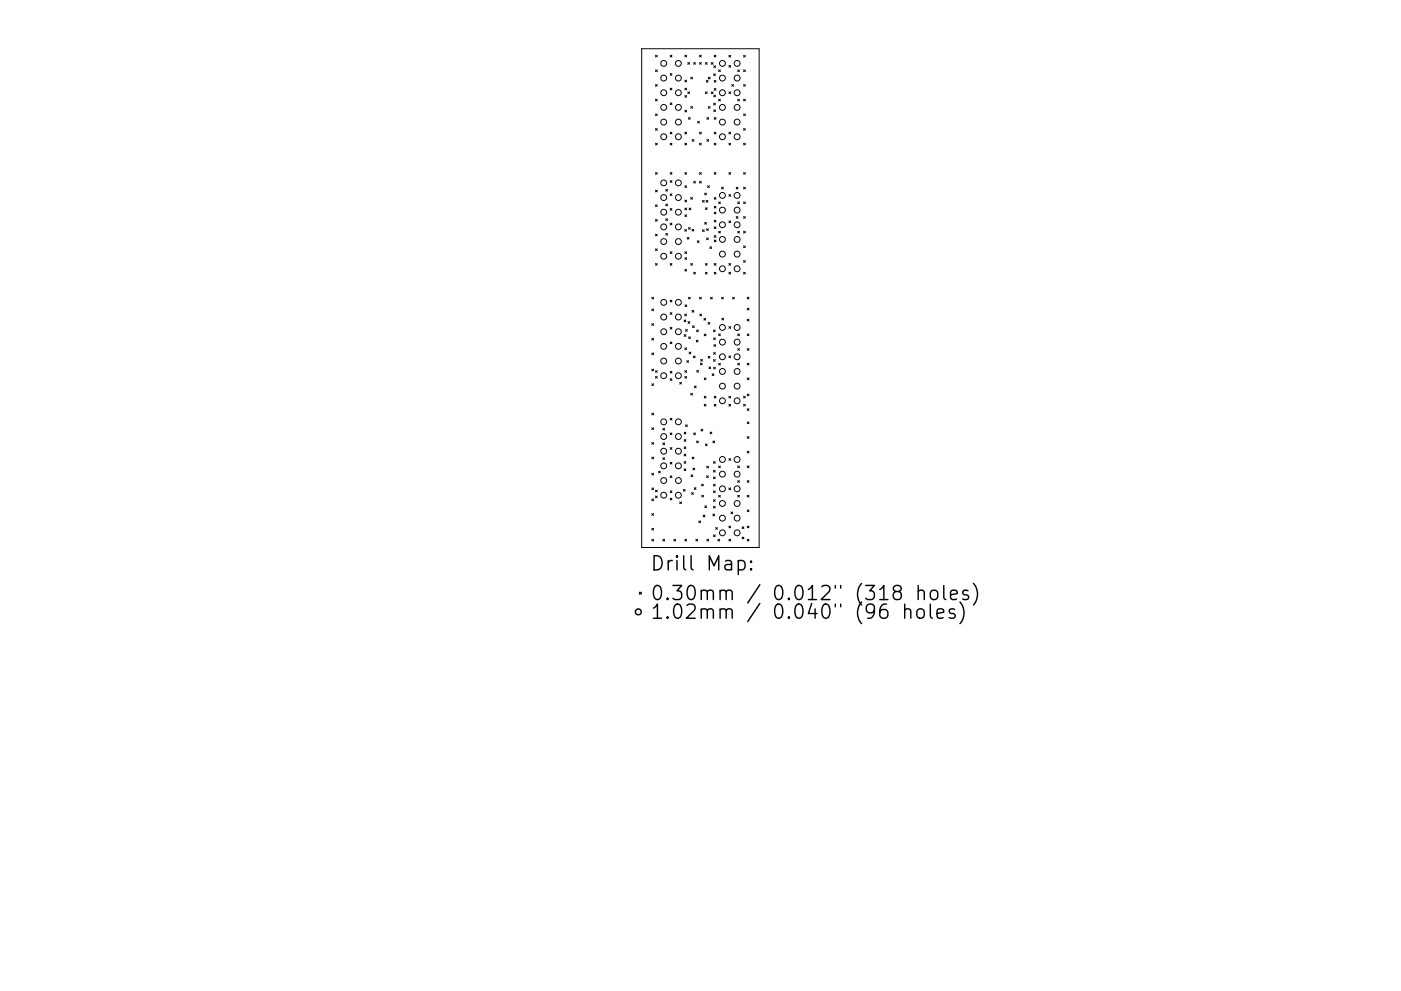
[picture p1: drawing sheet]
<svg xmlns="http://www.w3.org/2000/svg" width="297mm" height="210mm" viewBox="0 0 297 210" stroke-linecap="round" stroke-linejoin="round" font-family="sans-serif">
<defs><g id="words">
<g font-size="4.2">
<text x="138" y="121.1">Drill Map:</text>
<text x="138" y="127.4">0.30mm / 0.012&quot; (318 holes)</text>
<text x="138" y="131.3">1.02mm / 0.040&quot; (96 holes)</text>
</g>
</g></defs>
<g fill="none" stroke="#000" stroke-width=".21">
<path d="M136.1 10.3h24.9v105.9h-24.9zM139 11.7l.4 .4M139 14.8l.4 .4M139 17.9l.4 .4M139.4 11.7l-.4 .4M139.4 14.8l-.4 .4M139.4 17.9l-.4 .4M142.1 11.7l.4 .4M142.1 15.6l.4 .4M142.1 18.7l.4 .4M142.5 11.7l-.4 .4M142.5 15.6l-.4 .4"/>
<path d="M142.5 18.7l-.4 .4M145.2 11.7l.4 .4M145.2 17l.4 .4M145.2 18.7l.4 .4M145.6 11.7l-.4 .4M145.6 18.7l-.4 .4M145.6 17l-.4 .4M145.8 13.3l.4 .3M145.8 19.5l.4 .4M146.2 13.3l-.4 .3M146.2 19.5l-.4 .4M146.4 16.4l.4 .4"/>
<path d="M146.8 16.4l-.4 .4M147.1 13.3l.3 .3M147.4 13.3l-.3 .3M148.3 11.7l.4 .4M148.3 13.3l.4 .3M148.7 11.7l-.4 .4M148.7 13.3l-.4 .3M149.6 19.5l.3 .4M149.6 13.3l.3 .3M149.7 17.1l.4 .3M149.9 13.3l-.3 .3M149.9 19.5l-.3 .4"/>
<path d="M150.1 17.1l-.4 .3M150.2 16.4l.4 .4M150.6 16.4l-.4 .4M150.8 13.3l.4 .3M150.8 19.5l.4 .4M151.2 13.3l-.4 .3M151.2 19.5l-.4 .4M151.3 15.7l.4 .3M151.3 14l.4 .3M151.4 11.7l.4 .4M151.4 17.1l.4 .3M151.4 18.8l.4 .3"/>
<path d="M151.7 15.7l-.4 .3M151.7 14l-.4 .3M151.8 11.7l-.4 .4M151.8 17.1l-.4 .3M151.8 18.8l-.4 .3M152.4 14.8l.3 .4M152.7 14.8l-.3 .4M154.5 11.7l.4 .4M154.5 13.9l.4 .4M154.5 19.5l.4 .4M154.9 11.7l-.4 .4M154.9 13.9l-.4 .4"/>
<path d="M154.9 19.5l-.4 .4M155.2 17.9l.3 .4M155.5 17.9l-.3 .4M156.4 14.8l.4 .4M156.8 14.8l-.4 .4M157.7 17.9l.3 .4M157.7 14.8l.3 .4M157.7 11.7l.3 .4M158 11.7l-.3 .4M158 17.9l-.3 .4M158 14.8l-.3 .4M139 21l.4 .4"/>
<path d="M139 24.2l.4 .3M139 27.3l.4 .3M139 30.4l.4 .4M139 36.6l.4 .4M139.4 21l-.4 .4M139.4 24.2l-.4 .3M139.4 27.3l-.4 .3M139.4 30.4l-.4 .4M139.4 36.6l-.4 .4M142.1 30.4l.4 .4M142.1 21.8l.4 .4M142.1 28l.4 .4"/>
<path d="M142.1 36.6l.4 .4M142.1 38.3l.4 .4M142.5 21.8l-.4 .4M142.5 28l-.4 .4M142.5 30.4l-.4 .4M142.5 36.6l-.4 .4M142.5 38.3l-.4 .4M145.2 20.3l.4 .3M145.2 23.4l.4 .4M145.2 28l.4 .4M145.2 30.4l.4 .4M145.2 36.6l.4 .4"/>
<path d="M145.2 39.4l.4 .4M145.6 30.4l-.4 .4M145.6 20.3l-.4 .3M145.6 23.4l-.4 .4M145.6 28l-.4 .4M145.6 36.6l-.4 .4M145.6 39.4l-.4 .4M146 24.9l.4 .4M146.4 24.9l-.4 .4M146.4 22.6l.4 .4M146.8 29.6l.3 .4M146.8 22.6l-.4 .4"/>
<path d="M147.1 38.5l.3 .3M147.1 29.6l-.3 .4M147.4 38.5l-.3 .3M147.9 25.7l.4 .4M148.3 25.7l-.4 .4M148.3 30.4l.4 .4M148.3 36.6l.4 .4M148.3 28l.4 .4M148.3 38.5l.4 .3M148.7 30.4l-.4 .4M148.7 28l-.4 .4M148.7 36.6l-.4 .4"/>
<path d="M148.7 38.5l-.4 .3M149.9 29.6l.3 .4M149.9 24.9l.3 .4M150 39.4l.4 .4M150.2 22.6l.4 .4M150.2 24.9l-.3 .4M150.2 29.6l-.3 .4M150.4 39.4l-.4 .4M150.6 22.6l-.4 .4M151.3 21.9l.4 .4M151.3 20.2l.4 .3M151.3 23.3l.4 .4"/>
<path d="M151.4 24.9l.4 .4M151.4 28l.4 .4M151.4 36.6l.4 .4M151.4 30.4l.4 .4M151.7 21.9l-.4 .4M151.7 20.2l-.4 .3M151.7 23.3l-.4 .4M151.8 30.4l-.4 .4M151.8 24.9l-.4 .4M151.8 28l-.4 .4M151.8 36.6l-.4 .4M152.4 21l.3 .4"/>
<path d="M152.7 21l-.3 .4M153 39.7l.4 .4M153.4 39.7l-.4 .4M154.5 30.4l.4 .4M154.5 36.6l.4 .4M154.5 28l.4 .4M154.9 30.4l-.4 .4M154.9 28l-.4 .4M154.9 36.6l-.4 .4M156.1 39.7l.4 .4M156.4 21l.4 .4M156.5 39.7l-.4 .4"/>
<path d="M156.8 21l-.4 .4M157.7 39.7l.3 .4M157.7 27.3l.3 .3M157.7 21l.3 .4M157.7 36.6l.3 .4M157.7 24.2l.3 .3M157.7 30.4l.3 .4M158 21l-.3 .4M158 24.2l-.3 .3M158 36.6l-.3 .4M158 27.3l-.3 .3M158 30.4l-.3 .4"/>
<path d="M158 39.7l-.3 .4M139 40.3l.4 .4M139 43.5l.4 .3M139 46.6l.4 .3M139 49.7l.4 .4M139 52.8l.4 .4M139 55.9l.4 .4M139.4 40.3l-.4 .4M139.4 43.5l-.4 .3M139.4 46.6l-.4 .3M139.4 49.7l-.4 .4M139.4 52.8l-.4 .4"/>
<path d="M139.4 55.9l-.4 .4M141.2 40.2l.3 .4M141.2 43.3l.3 .4M141.2 46.4l.3 .4M141.2 49.5l.3 .4M141.5 40.2l-.3 .4M141.5 43.3l-.3 .4M141.5 46.4l-.3 .4M141.5 49.5l-.3 .4M142.1 55.9l.4 .4M142.1 41.1l.4 .4M142.1 44.2l.4 .4"/>
<path d="M142.1 47.3l.4 .4M142.1 53.4l.4 .4M142.5 41.1l-.4 .4M142.5 44.2l-.4 .4M142.5 47.3l-.4 .4M142.5 53.4l-.4 .4M142.5 55.9l-.4 .4M145.2 48.7l.3 .4M145.2 42.5l.4 .3M145.2 44.1l.4 .4M145.2 45.6l.4 .3M145.2 53.4l.4 .4"/>
<path d="M145.2 54.7l.4 .3M145.2 57.2l.4 .3M145.5 48.7l-.3 .4M145.6 42.5l-.4 .3M145.6 44.1l-.4 .4M145.6 45.6l-.4 .3M145.6 53.4l-.4 .4M145.6 54.7l-.4 .3M145.6 57.2l-.4 .3M145.7 50.4l.4 .3M146 48.3l.4 .4M146.1 50.4l-.4 .3"/>
<path d="M146.1 44.1l.4 .4M146.4 48.3l-.4 .4M146.4 55.9l.4 .4M146.4 41.9l.4 .4M146.5 44.1l-.4 .4M146.7 48.7l.4 .3M146.8 55.9l-.4 .4M146.8 41.9l-.4 .4M147.1 57.8l.3 .3M147.1 48.7l-.4 .3M147.4 57.8l-.3 .3M147.8 51.1l.4 .4"/>
<path d="M148.2 51.1l-.4 .4M148.9 42.5l.4 .4M148.9 48.7l.4 .4M149.3 42.5l-.4 .4M149.3 48.7l-.4 .4M149.4 41l.4 .3M149.4 47.2l.4 .4M149.6 44.1l.3 .4M149.6 57.8l.3 .3M149.6 55.9l.3 .4M149.7 42.5l.4 .4M149.8 41l-.4 .3"/>
<path d="M149.8 47.2l-.4 .4M149.8 48.5l.4 .4M149.8 50.5l.4 .4M149.9 44.1l-.3 .4M149.9 55.9l-.3 .4M149.9 57.8l-.3 .3M150.1 42.5l-.4 .4M150.2 48.5l-.4 .4M150.2 50.5l-.4 .4M150.5 52.4l.4 .3M150.9 52.4l-.4 .3M151.4 45l.4 .4"/>
<path d="M151.4 41.9l.4 .4M151.4 43.8l.4 .3M151.4 46.7l.4 .4M151.4 48.1l.4 .4M151.4 50l.4 .4M151.4 50.9l.4 .4M151.4 55.9l.4 .4M151.4 57.8l.4 .3M151.8 50.9l-.4 .4M151.8 55.9l-.4 .4M151.8 41.9l-.4 .4M151.8 43.8l-.4 .3"/>
<path d="M151.8 45l-.4 .4M151.8 46.7l-.4 .4M151.8 48.1l-.4 .4M151.8 50l-.4 .4M151.8 57.8l-.4 .3M152.4 49.1l.3 .3M152.4 42.8l.3 .4M152.7 42.8l-.3 .4M152.7 49.1l-.3 .3M154.5 55.9l.4 .4M154.5 57.8l.4 .3M154.5 41.3l.4 .4"/>
<path d="M154.5 46.9l.4 .4M154.9 46.9l-.4 .4M154.9 41.3l-.4 .4M154.9 55.9l-.4 .4M154.9 57.8l-.4 .3M156.1 45.9l.4 .4M156.4 42.8l.4 .4M156.4 49.1l.4 .3M156.5 45.9l-.4 .4M156.8 49.1l-.4 .3M156.8 42.8l-.4 .4M157.7 55.3l.3 .4"/>
<path d="M157.7 42.8l.3 .4M157.7 49.1l.3 .3M157.7 45.9l.3 .4M157.7 52.2l.3 .3M157.7 57.8l.3 .3M158 55.3l-.3 .4M158 42.8l-.3 .4M158 45.9l-.3 .4M158 49.1l-.3 .3M158 52.2l-.3 .3M158 57.8l-.3 .3M138.2 63.1l.4 .3"/>
<path d="M138.2 65.6l.4 .3M138.2 68.7l.4 .3M138.2 71.8l.4 .4M138.2 74.9l.4 .4M138.2 78.3l.4 .4M138.6 63.1l-.4 .3M138.6 65.6l-.4 .3M138.6 68.7l-.4 .3M138.6 71.8l-.4 .4M138.6 74.9l-.4 .4M138.6 78.3l-.4 .4M139 78.6l.4 .4"/>
<path d="M139 79.9l.4 .3M139.4 78.6l-.4 .4M139.4 79.9l-.4 .3M142.1 69.4l.4 .4M142.1 72.6l.4 .3M142.1 63.7l.4 .4M142.1 66.3l.4 .4M142.1 78.8l.4 .4M142.5 63.7l-.4 .4M142.5 66.3l-.4 .4M142.5 69.4l-.4 .4M142.5 72.6l-.4 .3"/>
<path d="M142.5 78.8l-.4 .4M145 67.9l.4 .4M145 71l.4 .4M145.2 66.6l.3 .4M145.2 73.8l.4 .4M145.2 78.6l.4 .4M145.2 79.9l.4 .3M145.2 64.7l.4 .4M145.4 69.9l.3 .4M145.4 67.9l-.4 .4M145.4 71l-.4 .4M145.5 66.6l-.3 .4"/>
<path d="M145.6 73.8l-.4 .4M145.6 78.6l-.4 .4M145.6 79.9l-.4 .3M145.6 64.7l-.4 .4M145.6 76.5l.4 .4M145.7 69.9l-.3 .4M145.9 68.2l.4 .4M146 76.5l-.4 .4M146 63.1l.4 .3M146 71.5l.4 .3M146.1 74.7l.4 .4M146.3 68.2l-.4 .4"/>
<path d="M146.4 63.1l-.4 .3M146.4 71.5l-.4 .3M146.5 74.7l-.4 .4M146.7 65.9l.4 .3M146.8 69.1l.4 .4M147 75.5l.4 .4M147.1 65.9l-.4 .3M147.2 69.1l-.4 .4M147.4 75.5l-.4 .4M147.6 72.2l.4 .4M147.7 70l.4 .4M147.7 78.6l.4 .4"/>
<path d="M148 72.2l-.4 .4M148.1 70l-.4 .4M148.1 78.6l-.4 .4M148.3 63.1l.4 .3M148.4 66.6l.4 .4M148.5 77l.4 .4M148.6 76.3l.3 .3M148.7 63.1l-.4 .3M148.8 66.6l-.4 .4M148.9 77l-.4 .4M148.9 76.3l-.3 .3M149.2 67.5l.4 .4"/>
<path d="M149.3 70.9l.4 .3M149.6 67.5l-.4 .4M149.7 70.9l-.4 .3M150.1 68.4l.4 .4M150.2 75.6l.3 .4M150.3 77.8l.4 .4M150.5 68.4l-.4 .4M150.5 75.6l-.3 .4M150.6 63.1l.4 .3M150.7 77.8l-.4 .4M151 79.3l.4 .4M151 63.1l-.4 .3"/>
<path d="M151.3 70l.3 .4M151.3 76.3l.3 .4M151.3 77.9l.4 .4M151.3 74.8l.4 .4M151.3 71.7l.4 .4M151.4 79.3l-.4 .4M151.4 73.1l.3 .4M151.6 70l-.3 .4M151.6 76.3l-.3 .4M151.7 77.9l-.4 .4M151.7 74.8l-.4 .4M151.7 71.7l-.4 .4"/>
<path d="M151.7 73.1l-.3 .4M152.4 70.8l.3 .4M152.4 77.1l.3 .3M152.7 70.8l-.3 .4M152.7 77.1l-.3 .3M153 63.1l.4 .3M153 67.5l.4 .4M153.4 63.1l-.4 .3M153.4 67.5l-.4 .4M154.5 69.3l.4 .4M154.5 75.5l.4 .4M154.9 69.3l-.4 .4"/>
<path d="M154.9 75.5l-.4 .4M155.3 63.1l.4 .3M155.7 63.1l-.4 .3M156.4 70.8l.4 .4M156.4 74l.4 .3M156.4 77.1l.4 .3M156.8 70.8l-.4 .4M156.8 74l-.4 .3M156.8 77.1l-.4 .3M158.4 63.1l.4 .3M158.4 70.8l.4 .4M158.4 65.4l.4 .4"/>
<path d="M158.4 67.7l.4 .4M158.4 74l.4 .3M158.4 77.1l.4 .3M158.8 65.4l-.4 .4M158.8 77.1l-.4 .3M158.8 63.1l-.4 .3M158.8 67.7l-.4 .4M158.8 70.8l-.4 .4M158.8 74l-.4 .3M138.2 81.4l.4 .4M138.2 87.7l.4 .3M138.2 90.8l.4 .3"/>
<path d="M138.2 93.9l.4 .3M138.2 97l.4 .4M138.6 81.4l-.4 .4M138.6 87.7l-.4 .3M138.6 90.8l-.4 .3M138.6 93.9l-.4 .3M138.6 97l-.4 .4M139.6 100l.4 .4M140 100l-.4 .4M140.5 90.9l.4 .4M140.5 94l.4 .3M140.5 97.1l.4 .4"/>
<path d="M140.9 90.9l-.4 .4M140.9 94l-.4 .3M140.9 97.1l-.4 .4M142.1 80.3l.4 .4M142.1 88.7l.4 .4M142.1 91.9l.4 .3M142.1 95l.4 .3M142.1 98.1l.4 .4M142.5 80.3l-.4 .4M142.5 88.7l-.4 .4M142.5 91.9l-.4 .3M142.5 95l-.4 .3"/>
<path d="M142.5 98.1l-.4 .4M144.1 81.1l.4 .4M144.5 81.1l-.4 .4M145 91.7l.4 .4M145 94.8l.4 .4M145 97.9l.4 .4M145 93.3l.4 .3M145 96.4l.4 .3M145 99.5l.4 .4M145.4 90.1l.3 .4M145.4 97.9l-.4 .4M145.4 91.7l-.4 .4"/>
<path d="M145.4 93.3l-.4 .3M145.4 94.8l-.4 .4M145.4 96.4l-.4 .3M145.4 99.5l-.4 .4M145.7 90.1l-.3 .4M146.4 83.4l.4 .4M146.8 97l.3 .4M146.8 83.4l-.4 .4M146.9 99.3l.4 .4M147.1 91.9l.3 .3M147.1 97l-.3 .4M147.2 81.9l.4 .4"/>
<path d="M147.3 99.3l-.4 .4M147.4 91.9l-.3 .3M147.6 81.9l-.4 .4M147.7 93.6l.4 .3M148.1 93.6l-.4 .3M148.6 91.1l.4 .3M149 91.1l-.4 .3M149.3 80.2l.4 .4M149.3 84.1l.4 .3M149.3 85.8l.4 .4M149.6 94.2l.3 .4M149.7 80.2l-.4 .4"/>
<path d="M149.7 84.1l-.4 .3M149.7 85.8l-.4 .4M149.8 98.9l.4 .4M149.9 94.2l-.3 .4M150.2 98.9l-.4 .4M150.6 91.7l.3 .3M150.9 91.7l-.3 .3M151.1 93.6l.4 .3M151.3 97.9l.3 .4M151.3 99.8l.3 .4M151.4 84.1l.4 .3M151.4 85.8l.4 .4"/>
<path d="M151.5 93.6l-.4 .3M151.6 97.9l-.3 .4M151.6 99.8l-.3 .4M151.8 84.1l-.4 .3M151.8 85.8l-.4 .4M152.4 98.9l.3 .3M152.7 98.9l-.3 .3M154.5 84.1l.4 .3M154.5 85.8l.4 .4M154.5 97.3l.4 .4M154.9 84.1l-.4 .3M154.9 85.8l-.4 .4"/>
<path d="M154.9 97.3l-.4 .4M156.4 98.9l.4 .3M156.8 98.9l-.4 .3M157.7 84.1l.3 .3M157.7 85.8l.3 .4M158 84.1l-.3 .3M158 85.8l-.3 .4M158.4 86.7l.4 .4M158.4 80.2l.4 .4M158.4 83.6l.4 .4M158.4 89.5l.4 .4M158.4 92.6l.4 .4"/>
<path d="M158.4 95.7l.4 .4M158.4 98.9l.4 .3M158.8 80.2l-.4 .4M158.8 98.9l-.4 .3M158.8 92.6l-.4 .4M158.8 83.6l-.4 .4M158.8 86.7l-.4 .4M158.8 89.5l-.4 .4M158.8 95.7l-.4 .4M138.2 100.4l.4 .4M138.2 103.5l.4 .4M138.2 105.9l.4 .3"/>
<path d="M138.2 109l.4 .3M138.2 112.1l.4 .4M138.2 114.4l.4 .4M138.6 100.4l-.4 .4M138.6 103.5l-.4 .4M138.6 105.9l-.4 .3M138.6 109l-.4 .3M138.6 112.1l-.4 .4M138.6 114.4l-.4 .4M139 104l.4 .4M139 105.2l.4 .4M139.4 104l-.4 .4"/>
<path d="M139.4 105.2l-.4 .4M140.5 114.4l.4 .4M140.9 114.4l-.4 .4M142.1 101l.4 .3M142.1 104.1l.4 .4M142.1 105.7l.4 .4M142.5 101l-.4 .3M142.5 104.1l-.4 .4M142.5 105.7l-.4 .4M142.9 114.4l.3 .4M143.2 114.4l-.3 .4M144.1 106.5l.4 .4"/>
<path d="M144.5 106.5l-.4 .4M144.9 103.8l.4 .4M145.2 114.4l.4 .4M145.3 103.8l-.4 .4M145.6 114.4l-.4 .4M146.5 100.8l.4 .3M146.6 104.5l.4 .4M146.9 100.8l-.4 .3M147 104.5l-.4 .4M147.2 103.5l.4 .3M147.5 114.4l.4 .4M147.6 103.5l-.4 .3"/>
<path d="M147.9 114.4l-.4 .4M148.2 110.5l.3 .4M148.5 110.5l-.3 .4M148.8 102.7l.3 .4M148.8 105.1l.4 .4M149.1 109.3l.4 .4M149.1 102.7l-.3 .4M149.2 105.1l-.4 .4M149.4 107.3l.4 .4M149.5 109.3l-.4 .4M149.8 107.3l-.4 .4M149.8 100.9l.4 .4"/>
<path d="M149.9 114.4l.3 .4M150.2 100.9l-.4 .4M150.2 114.4l-.3 .4M151.1 109.1l.4 .3M151.3 104.1l.3 .4M151.3 101.2l.3 .4M151.3 102.7l.3 .4M151.3 106l.3 .4M151.3 107.4l.3 .4M151.3 113.5l.3 .4M151.5 109.1l-.4 .3M151.6 106l-.3 .4"/>
<path d="M151.6 107.4l-.3 .4M151.6 101.2l-.3 .4M151.6 102.7l-.3 .4M151.6 104.1l-.3 .4M151.6 113.5l-.3 .4M151.7 111.9l.4 .4M152.1 111.9l-.4 .4M152.2 114.4l.4 .4M152.4 105.1l.3 .4M152.6 114.4l-.4 .4M152.7 105.1l-.3 .4M154.5 103.5l.4 .4"/>
<path d="M154.5 111.6l.4 .4M154.5 114.4l.4 .4M154.9 103.5l-.4 .4M154.9 111.6l-.4 .4M154.9 114.4l-.4 .4M155 108.6l.3 .4M155.3 108.6l-.3 .4M156.4 102l.4 .3M156.4 105.1l.4 .4M156.8 102l-.4 .3M156.8 105.1l-.4 .4M157.3 111.8l.4 .3"/>
<path d="M157.3 114l.4 .3M157.7 111.8l-.4 .3M157.7 114l-.4 .3M158.4 105.1l.4 .4M158.4 102l.4 .3M158.4 108.2l.4 .4M158.4 111.6l.4 .4M158.4 114.4l.4 .4M158.8 108.2l-.4 .4M158.8 102l-.4 .3M158.8 105.1l-.4 .4M158.8 111.6l-.4 .4"/>
<path d="M158.8 114.4l-.4 .4"/>
<circle cx="140.7" cy="13.5" r=".62"/>
<circle cx="140.7" cy="16.6" r=".62"/>
<circle cx="140.7" cy="19.7" r=".62"/>
<circle cx="143.8" cy="13.5" r=".62"/>
<circle cx="143.8" cy="16.6" r=".62"/>
<circle cx="143.8" cy="19.7" r=".62"/>
<circle cx="153.2" cy="13.5" r=".62"/>
<circle cx="153.2" cy="16.6" r=".62"/>
<circle cx="153.2" cy="19.7" r=".62"/>
<circle cx="156.3" cy="13.5" r=".62"/>
<circle cx="156.3" cy="16.6" r=".62"/>
<circle cx="156.3" cy="19.7" r=".62"/>
<circle cx="140.7" cy="29" r=".62"/>
<circle cx="140.7" cy="38.8" r=".62"/>
<circle cx="140.7" cy="22.8" r=".62"/>
<circle cx="140.7" cy="25.9" r=".62"/>
<circle cx="143.8" cy="29" r=".62"/>
<circle cx="143.8" cy="38.8" r=".62"/>
<circle cx="143.8" cy="22.8" r=".62"/>
<circle cx="143.8" cy="25.9" r=".62"/>
<circle cx="153.2" cy="29" r=".62"/>
<circle cx="153.2" cy="22.8" r=".62"/>
<circle cx="153.2" cy="25.9" r=".62"/>
<circle cx="156.3" cy="29" r=".62"/>
<circle cx="156.3" cy="22.8" r=".62"/>
<circle cx="156.3" cy="25.9" r=".62"/>
<circle cx="140.7" cy="45" r=".62"/>
<circle cx="140.7" cy="54.4" r=".62"/>
<circle cx="140.7" cy="48.1" r=".62"/>
<circle cx="140.7" cy="41.9" r=".62"/>
<circle cx="140.7" cy="51.3" r=".62"/>
<circle cx="143.8" cy="45" r=".62"/>
<circle cx="143.8" cy="54.4" r=".62"/>
<circle cx="143.8" cy="48.1" r=".62"/>
<circle cx="143.8" cy="41.9" r=".62"/>
<circle cx="143.8" cy="51.3" r=".62"/>
<circle cx="153.2" cy="50.8" r=".62"/>
<circle cx="153.2" cy="44.6" r=".62"/>
<circle cx="153.2" cy="53.9" r=".62"/>
<circle cx="153.2" cy="57" r=".62"/>
<circle cx="153.2" cy="47.7" r=".62"/>
<circle cx="153.2" cy="41.5" r=".62"/>
<circle cx="156.3" cy="50.8" r=".62"/>
<circle cx="156.3" cy="44.6" r=".62"/>
<circle cx="156.3" cy="53.9" r=".62"/>
<circle cx="156.3" cy="57" r=".62"/>
<circle cx="156.3" cy="47.7" r=".62"/>
<circle cx="156.3" cy="41.5" r=".62"/>
<circle cx="140.7" cy="64.2" r=".62"/>
<circle cx="140.7" cy="70.4" r=".62"/>
<circle cx="140.7" cy="73.5" r=".62"/>
<circle cx="140.7" cy="79.7" r=".62"/>
<circle cx="140.7" cy="76.6" r=".62"/>
<circle cx="140.7" cy="67.3" r=".62"/>
<circle cx="143.8" cy="64.2" r=".62"/>
<circle cx="143.8" cy="70.4" r=".62"/>
<circle cx="143.8" cy="73.5" r=".62"/>
<circle cx="143.8" cy="79.7" r=".62"/>
<circle cx="143.8" cy="67.3" r=".62"/>
<circle cx="143.8" cy="76.6" r=".62"/>
<circle cx="153.2" cy="72.6" r=".62"/>
<circle cx="153.2" cy="75.7" r=".62"/>
<circle cx="153.2" cy="69.5" r=".62"/>
<circle cx="153.2" cy="78.8" r=".62"/>
<circle cx="156.3" cy="72.6" r=".62"/>
<circle cx="156.3" cy="75.7" r=".62"/>
<circle cx="156.3" cy="69.5" r=".62"/>
<circle cx="156.3" cy="78.8" r=".62"/>
<circle cx="140.7" cy="95.7" r=".62"/>
<circle cx="140.7" cy="89.5" r=".62"/>
<circle cx="140.7" cy="98.8" r=".62"/>
<circle cx="140.7" cy="92.6" r=".62"/>
<circle cx="143.8" cy="95.7" r=".62"/>
<circle cx="143.8" cy="89.5" r=".62"/>
<circle cx="143.8" cy="98.8" r=".62"/>
<circle cx="143.8" cy="92.6" r=".62"/>
<circle cx="153.2" cy="97.5" r=".62"/>
<circle cx="153.2" cy="81.9" r=".62"/>
<circle cx="153.2" cy="85" r=".62"/>
<circle cx="156.3" cy="81.9" r=".62"/>
<circle cx="156.3" cy="97.5" r=".62"/>
<circle cx="156.3" cy="85" r=".62"/>
<circle cx="140.7" cy="102" r=".62"/>
<circle cx="140.7" cy="105.1" r=".62"/>
<circle cx="143.8" cy="102" r=".62"/>
<circle cx="143.8" cy="105.1" r=".62"/>
<circle cx="153.2" cy="109.9" r=".62"/>
<circle cx="153.2" cy="103.7" r=".62"/>
<circle cx="153.2" cy="113" r=".62"/>
<circle cx="153.2" cy="106.8" r=".62"/>
<circle cx="153.2" cy="100.6" r=".62"/>
<circle cx="156.3" cy="109.9" r=".62"/>
<circle cx="156.3" cy="103.7" r=".62"/>
<circle cx="156.3" cy="113" r=".62"/>
<circle cx="156.3" cy="106.8" r=".62"/>
<circle cx="156.3" cy="100.6" r=".62"/>
</g>
<g fill="none" stroke="#000" stroke-width=".3">
<path d="M156.5 119.1l.9-.2 .6 .6v.8l-.3 .5-.3 .1-.9-.1M159.2 119.1l.2 .1-.2 .1-.1-.1 .1-.1v.2M135.6 125.7l.4 .3M136 125.7l-.4 .3M159.2 120.6l.2 .2-.2 .1-.1-.1 .1-.2v.3M191.8 129.5a.74 .74 0 0 1 1.3 .1v1.6M191.8 128.2v3M194.7 125.5a.74 .74 0 0 1 1.3 .1v1.6M194.7 129.3a.81 .81 0 0 1 1.3 .4v.9a.81 .81 0 0 1-.8 .6 .81 .81 0 0 1-.8-.6v-.9zM194.7 124.2v3M197.2 128.2v2.5l.5 .5M197.4 125.5a.81 .81 0 0 1 .8-.3 .81 .81 0 0 1 .6 .6v.8a.81 .81 0 0 1-.8 .6 .81 .81 0 0 1-.8-.6v-.8z"/>
<path d="M198.7 130.2l1.4-.3-.1-.6-.9-.1-.4 .4v1.1l.1 .3 .3 .2 .9-.2M200.1 124.2v2.6l.4 .4M201.5 126.2l1.5-.3-.2-.5-.8-.2-.5 .4v1.2l.2 .3 .3 .1 .8-.1M202.4 129.3l-.7-.1-.5 .4 .2 .4 1 .3 .1 .3-.1 .4-.3 .2-.9-.2M203.5 127.7a3.4 3.4 0 0 1 0 4.6M205.2 125.4l-.7-.2-.4 .4 .1 .5 1 .3 .2 .2-.2 .5-.2 .1-.9-.1M206.4 123.8a3.4 3.4 0 0 1 0 4.6"/>
<circle cx="135.3" cy="129.8" r=".62"/>
</g>
<use href="#words"/>
</svg>
